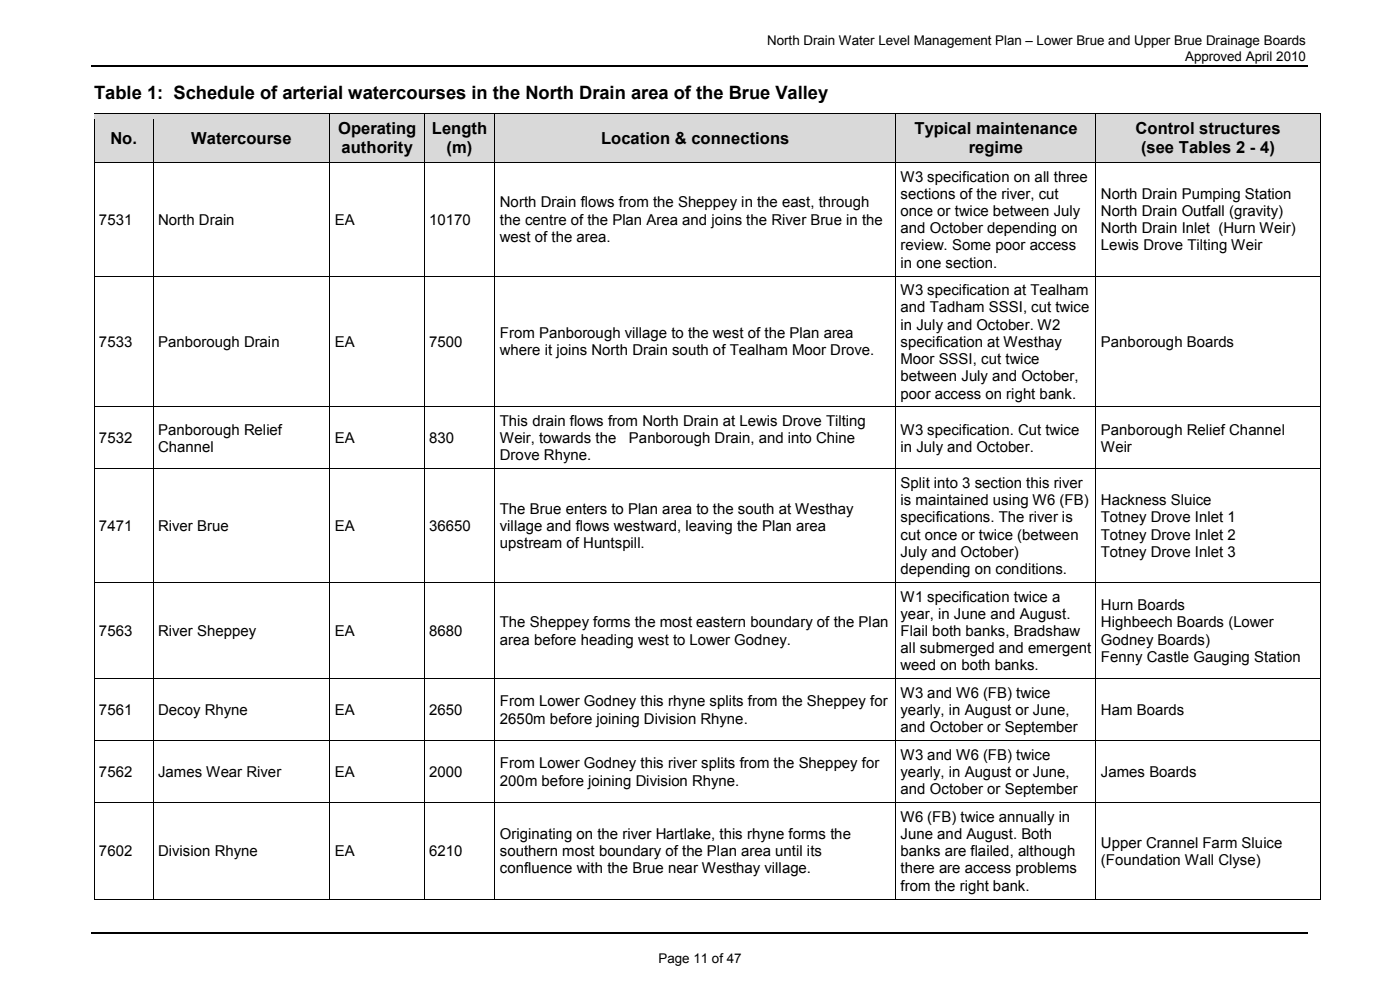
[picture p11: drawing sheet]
<svg xmlns="http://www.w3.org/2000/svg" width="297mm" height="210mm" viewBox="0 0 297 210" stroke-linecap="round" stroke-linejoin="round" font-family="sans-serif">
<defs><g id="words">
<text font-size="3.9" x="20" y="21">Table 1: Schedule of arterial watercourses in the North Drain area of the Brue Valley</text>
<g font-size="3.5">
<text x="71.7" y="28.5">Operating</text>
<text x="91.6" y="28.5">Length</text>
<text x="194" y="28.5">Typical maintenance</text>
<text x="240.9" y="28.5">Control structures</text>
<text x="23.4" y="30.5">No.</text>
<text x="40.6" y="30.5">Watercourse</text>
<text x="72.5" y="32.5">authority</text>
<text x="94.7" y="32.5">(m)</text>
<text x="127.5" y="30.5">Location &amp; connections</text>
<text x="205.5" y="32.5">regime</text>
<text x="242.1" y="32.5">(see Tables 2 - 4)</text>
</g>
<g font-size="3.2">
<text x="191.1" y="38.5">W3 specification on all three</text>
<text x="21" y="47.7">7531</text>
<text x="33.5" y="47.7">North Drain</text>
<text x="71" y="47.7">EA</text>
<text x="91" y="47.7">10170</text>
<text x="106" y="47.7">the centre of the Plan Area and joins the River Brue in the</text>
<text x="106" y="44">North Drain flows from the Sheppey in the east, through</text>
<text x="191.1" y="42.2">sections of the river, cut</text>
<text x="191.1" y="45.8">once or twice between July</text>
<text x="233.6" y="42.2">North Drain Pumping Station</text>
<text x="233.6" y="45.8">North Drain Outfall (gravity)</text>
<text x="106" y="51.3">west of the area.</text>
<text x="191.1" y="49.5">and October depending on</text>
<text x="191.1" y="53.1">review. Some poor access</text>
<text x="233.6" y="49.5">North Drain Inlet (Hurn Weir)</text>
<text x="233.6" y="53.1">Lewis Drove Tilting Weir</text>
<text x="191.1" y="56.8">in one section.</text>
<text x="191.1" y="62.6">W3 specification at Tealham</text>
<text x="106" y="71.8">From Panborough village to the west of the Plan area</text>
<text x="191.1" y="66.3">and Tadham SSSI, cut twice</text>
<text x="191.1" y="69.9">in July and October. W2</text>
<text x="21" y="73.6">7533</text>
<text x="33.5" y="73.6">Panborough Drain</text>
<text x="71" y="73.6">EA</text>
<text x="91" y="73.6">7500</text>
<text x="106" y="75.4">where it joins North Drain south of Tealham Moor Drove.</text>
<text x="191.1" y="73.6">specification at Westhay</text>
<text x="191.1" y="77.2">Moor SSSI, cut twice</text>
<text x="233.6" y="73.6">Panborough Boards</text>
<text x="191.1" y="80.9">between July and October,</text>
<text x="191.1" y="84.5">poor access on right bank.</text>
<text x="21" y="94">7532</text>
<text x="33.5" y="92.2">Panborough Relief</text>
<text x="33.5" y="95.8">Channel</text>
<text x="71" y="94">EA</text>
<text x="91" y="94">830</text>
<text x="106" y="90.3">This drain flows from North Drain at Lewis Drove Tilting</text>
<text x="106" y="94">Weir, towards the</text>
<text x="133.4" y="94">Panborough Drain, and into Chine</text>
<text x="191.1" y="92.2">W3 specification. Cut twice</text>
<text x="191.1" y="95.8">in July and October.</text>
<text x="233.6" y="92.2">Panborough Relief Channel</text>
<text x="233.6" y="95.8">Weir</text>
<text x="106" y="97.7">Drove Rhyne.</text>
<text x="191.1" y="103.5">Split into 3 section this river</text>
<text x="191.1" y="107.1">is maintained using W6 (FB)</text>
<text x="233.6" y="107.1">Hackness Sluice</text>
<text x="21" y="112.6">7471</text>
<text x="33.5" y="112.6">River Brue</text>
<text x="71" y="112.6">EA</text>
<text x="91" y="112.6">36650</text>
<text x="106" y="109">The Brue enters to Plan area to the south at Westhay</text>
<text x="106" y="112.6">village and flows westward, leaving the Plan area</text>
<text x="191.1" y="110.8">specifications. The river is</text>
<text x="233.6" y="110.8">Totney Drove Inlet 1</text>
<text x="106" y="116.3">upstream of Huntspill.</text>
<text x="191.1" y="114.5">cut once or twice (between</text>
<text x="191.1" y="118.1">July and October)</text>
<text x="233.6" y="114.5">Totney Drove Inlet 2</text>
<text x="233.6" y="118.1">Totney Drove Inlet 3</text>
<text x="191.1" y="121.8">depending on conditions.</text>
<text x="191.1" y="127.6">W1 specification twice a</text>
<text x="191.1" y="131.2">year, in June and August.</text>
<text x="233.6" y="129.4">Hurn Boards</text>
<text x="21" y="134.9">7563</text>
<text x="33.5" y="134.9">River Sheppey</text>
<text x="71" y="134.9">EA</text>
<text x="91" y="134.9">8680</text>
<text x="106" y="133.1">The Sheppey forms the most eastern boundary of the Plan</text>
<text x="106" y="136.7">area before heading west to Lower Godney.</text>
<text x="191.1" y="134.9">Flail both banks, Bradshaw</text>
<text x="233.6" y="133.1">Highbeech Boards (Lower</text>
<text x="233.6" y="136.7">Godney Boards)</text>
<text x="191.1" y="138.6">all submerged and emergent</text>
<text x="191.1" y="142.2">weed on both banks.</text>
<text x="233.6" y="140.4">Fenny Castle Gauging Station</text>
<text x="106" y="149.9">From Lower Godney this rhyne splits from the Sheppey for</text>
<text x="191.1" y="148">W3 and W6 (FB) twice</text>
<text x="21" y="151.7">7561</text>
<text x="33.5" y="151.7">Decoy Rhyne</text>
<text x="71" y="151.7">EA</text>
<text x="91" y="151.7">2650</text>
<text x="106" y="153.5">2650m before joining Division Rhyne.</text>
<text x="191.1" y="151.7">yearly, in August or June,</text>
<text x="191.1" y="155.3">and October or September</text>
<text x="233.6" y="151.7">Ham Boards</text>
<text x="191.1" y="161.2">W3 and W6 (FB) twice</text>
<text x="21" y="164.8">7562</text>
<text x="33.5" y="164.8">James Wear River</text>
<text x="71" y="164.8">EA</text>
<text x="91" y="164.8">2000</text>
<text x="106" y="163">From Lower Godney this river splits from the Sheppey for</text>
<text x="106" y="166.7">200m before joining Division Rhyne.</text>
<text x="191.1" y="164.8">yearly, in August or June,</text>
<text x="233.6" y="164.8">James Boards</text>
<text x="191.1" y="168.5">and October or September</text>
<text x="106" y="178">Originating on the river Hartlake, this rhyne forms the</text>
<text x="191.1" y="174.3">W6 (FB) twice annually in</text>
<text x="191.1" y="178">June and August. Both</text>
<text x="233.6" y="179.8">Upper Crannel Farm Sluice</text>
<text x="21" y="181.6">7602</text>
<text x="33.5" y="181.6">Division Rhyne</text>
<text x="71" y="181.6">EA</text>
<text x="91" y="181.6">6210</text>
<text x="106" y="181.6">southern most boundary of the Plan area until its</text>
<text x="106" y="185.3">confluence with the Brue near Westhay village.</text>
<text x="191.1" y="181.6">banks are flailed, although</text>
<text x="191.1" y="185.3">there are access problems</text>
<text x="233.6" y="183.4">(Foundation Wall Clyse)</text>
<text x="191.1" y="188.9">from the right bank.</text>
</g>
<g font-size="2.8">
<text x="162.8" y="9.6">North Drain Water Level Management Plan – Lower Brue and Upper Brue Drainage Boards</text>
<text x="251.4" y="12.9">Approved April 2010</text>
<text x="139.7" y="204.3">Page 11 of 47</text>
</g>
</g></defs>
<path d="M19.5 14h258M19.5 198h258" fill="none" stroke="#000" stroke-width=".34"/>
<g fill="#d9d9d9">
<path d="M20.1 24.3h12.3v10.1h-12.3z"/>
<path d="M21 27.3h10.5v4h-10.5z"/>
<path d="M32.6 24.3h37.3v10.1h-37.3z"/>
<path d="M33.5 27.3h35.5v4h-35.5z"/>
<path d="M70.1 24.3h19.8v10.1h-19.8z"/>
<path d="M71 25.3h18v4h-18z"/>
<path d="M71 29.3h18v4.1h-18z"/>
<path d="M90.1 24.3h14.8v10.1h-14.8z"/>
<path d="M91 25.3h13v4h-13z"/>
<path d="M91 29.3h13v4.1h-13z"/>
<path d="M105.1 24.3h84.8v10.1h-84.8z"/>
<path d="M106 27.3h83v4h-83z"/>
<path d="M190.1 24.3h42.4v10.1h-42.4z"/>
<path d="M191.1 25.3h40.4v4h-40.4z"/>
<path d="M191.1 29.3h40.4v4.1h-40.4z"/>
<path d="M232.6 24.3h47.4v10.1h-47.4z"/>
<path d="M233.6 25.3h45.4v4h-45.4z"/>
<path d="M233.6 29.3h45.4v4.1h-45.4z"/>
</g>
<path d="M19.9 24.1h.2v1.2h-.2zM19.9 24.1h.2v.2h-.2z" fill="#000"/>
<path d="M20.1 24.2h12.3" fill="none" stroke="#000" stroke-width=".21"/>
<path d="M20.1 24.3h12.3v1h-12.3z" fill="#d9d9d9"/>
<path d="M32.4 24.3h.2v1h-.2zM32.4 24.1h.2v.2h-.2z" fill="#000"/>
<path d="M32.6 24.2h37.3" fill="none" stroke="#000" stroke-width=".21"/>
<path d="M32.6 24.3h37.3v1h-37.3z" fill="#d9d9d9"/>
<path d="M69.9 24.3h.2v1h-.2zM69.9 24.1h.2v.2h-.2z" fill="#000"/>
<path d="M70.1 24.2h19.8" fill="none" stroke="#000" stroke-width=".21"/>
<path d="M70.1 24.3h19.8v1h-19.8z" fill="#d9d9d9"/>
<path d="M89.9 24.3h.2v1h-.2zM89.9 24.1h.2v.2h-.2z" fill="#000"/>
<path d="M90.1 24.2h14.8" fill="none" stroke="#000" stroke-width=".21"/>
<path d="M90.1 24.3h14.8v1h-14.8z" fill="#d9d9d9"/>
<path d="M104.9 24.3h.2v1h-.2zM104.9 24.1h.2v.2h-.2z" fill="#000"/>
<path d="M105.1 24.2h84.8" fill="none" stroke="#000" stroke-width=".21"/>
<path d="M105.1 24.3h84.8v1h-84.8z" fill="#d9d9d9"/>
<path d="M189.9 24.3h.2v1h-.2zM189.9 24.1h.2v.2h-.2z" fill="#000"/>
<path d="M190.1 24.2h42.3" fill="none" stroke="#000" stroke-width=".21"/>
<path d="M190.1 24.3h42.3v1h-42.3z" fill="#d9d9d9"/>
<path d="M232.4 24.3h.2v1h-.2zM232.4 24.1h.2v.2h-.2z" fill="#000"/>
<path d="M232.6 24.2h47.4" fill="none" stroke="#000" stroke-width=".21"/>
<path d="M232.6 24.3h47.4v1h-47.4z" fill="#d9d9d9"/>
<path d="M280 24.1h.1v1.2h-.1zM280 24.1h.1v.2h-.1z" fill="#000"/>
<path d="M20 33.4h12.5v1h-12.5z" fill="#d9d9d9"/>
<path d="M20 25.3v9.1" fill="none" stroke="#000" stroke-width=".21"/>
<path d="M32.5 33.4h37.5v1h-37.5z" fill="#d9d9d9"/>
<path d="M32.5 25.3v9.1" fill="none" stroke="#000" stroke-width=".21"/>
<path d="M70 33.4h20v1h-20z" fill="#d9d9d9"/>
<path d="M70 25.3v9.1" fill="none" stroke="#000" stroke-width=".21"/>
<path d="M90 33.4h15v1h-15z" fill="#d9d9d9"/>
<path d="M90 25.3v9.1" fill="none" stroke="#000" stroke-width=".21"/>
<path d="M105 33.4h85v1h-85z" fill="#d9d9d9"/>
<path d="M105 25.3v9.1" fill="none" stroke="#000" stroke-width=".21"/>
<path d="M190 33.4h42.5v1h-42.5z" fill="#d9d9d9"/>
<path d="M190 25.3v9.1" fill="none" stroke="#000" stroke-width=".21"/>
<path d="M232.5 33.4h47.5v1h-47.5z" fill="#d9d9d9"/>
<g fill="none" stroke="#000" stroke-width=".21">
<path d="M20 35.6v22.9M20.1 34.5h12.3M32.5 35.6v22.9M32.6 34.5h37.3M70 35.6v22.9M70.1 34.5h19.8M90 35.6v22.9M90.1 34.5h14.8M105 35.6v22.9M105.1 34.5h84.8M190 35.6v22.9M190.1 34.5h42.3"/>
<path d="M232.5 25.3v9.1M232.5 35.6v22.9M232.6 34.5h47.4M280 25.3v9.1M280 35.6v22.9M20 59.6v26.6M20.1 58.5h12.3M32.5 59.6v26.6M32.6 58.5h37.3M70 59.6v26.6M70.1 58.5h19.8M90 59.6v26.6"/>
<path d="M90.1 58.5h14.8M105 59.6v26.6M105.1 58.5h84.8M190 59.6v26.6M190.1 58.5h42.3M232.5 59.6v26.6M232.6 58.5h47.4M280 59.6v26.6M20 87.4v12M20.1 86.3h12.3M20.1 99.4h12.3M32.5 87.4v12"/>
<path d="M32.6 86.3h37.3M32.6 99.4h37.3M70 87.4v12M70.1 86.3h19.8M70.1 99.4h19.8M90 87.4v12M90.1 86.3h14.8M90.1 99.4h14.8M105 87.4v12M105.1 86.3h84.8M105.1 99.4h84.8M190 87.4v12"/>
<path d="M190.1 86.3h42.3M190.1 99.4h42.3M232.5 87.4v12M232.6 86.3h47.4M232.6 99.4h47.4M280 87.4v12M20 100.5v22.9M32.5 100.5v22.9M70 100.5v22.9M90 100.5v22.9M105 100.5v22.9M190 100.5v22.9"/>
<path d="M232.5 100.5v22.9M280 100.5v22.9M20 124.6v19.3M20.1 123.5h12.3M32.5 124.6v19.3M32.6 123.5h37.3M70 124.6v19.3M70.1 123.5h19.8M90 124.6v19.3M90.1 123.5h14.8M105 124.6v19.3M105.1 123.5h84.8"/>
<path d="M190 124.6v19.3M190.1 123.5h42.3M232.5 124.6v19.3M232.6 123.5h47.4M280 124.6v19.3M20 145.1v11.9M20 158.2v12M20.1 144h12.3M20.1 157.1h12.3M32.5 145.1v11.9M32.5 158.2v12M32.6 144h37.3"/>
<path d="M32.6 157.1h37.3M70 145.1v11.9M70 158.2v12M70.1 144h19.8M70.1 157.1h19.8M90 145.1v11.9M90 158.2v12M90.1 144h14.8M90.1 157.1h14.8M105 145.1v11.9M105 158.2v12M105.1 144h84.8"/>
<path d="M105.1 157.1h84.8M190 145.1v11.9M190 158.2v12M190.1 144h42.3M190.1 157.1h42.3M232.5 145.1v11.9M232.5 158.2v12M232.6 144h47.4M232.6 157.1h47.4M280 145.1v11.9M280 158.2v12M20 171.4v19.2"/>
<path d="M20.1 170.3h12.3M32.5 171.4v19.2M32.6 170.3h37.3M70 171.4v19.2M70.1 170.3h19.8M90 171.4v19.2M90.1 170.3h14.8M105 171.4v19.2M105.1 170.3h84.8M190 171.4v19.2M190.1 170.3h42.3M232.5 171.4v19.2"/>
<path d="M232.6 170.3h47.4M280 171.4v19.2M20.1 190.7h12.3M32.6 190.7h37.3M70.1 190.7h19.8M90.1 190.7h14.8M105.1 190.7h84.8M190.1 190.7h42.3M232.6 190.7h47.4"/>
</g>
<g fill="#000">
<path d="M19.9 34.4h.2v1.2h-.2zM32.4 34.4h.2v1.2h-.2zM69.9 34.4h.2v1.2h-.2zM89.9 34.4h.2v1.2h-.2zM104.9 34.4h.2v1.2h-.2zM189.9 34.4h.2v1.2h-.2zM232.4 34.4h.2v1.2h-.2zM280 34.4h.1v1.2h-.1zM19.9 58.5h.2v1.1h-.2zM32.4 58.5h.2v1.1h-.2zM69.9 58.5h.2v1.1h-.2zM89.9 58.5h.2v1.1h-.2z"/>
<path d="M104.9 58.5h.2v1.1h-.2zM189.9 58.5h.2v1.1h-.2zM232.4 58.5h.2v1.1h-.2zM280 58.5h.1v1.1h-.1zM19.9 86.2h.2v1.2h-.2zM19.9 99.4h.2v1.1h-.2zM32.4 86.2h.2v1.2h-.2zM32.4 99.4h.2v1.1h-.2zM69.9 86.2h.2v1.2h-.2zM69.9 99.4h.2v1.1h-.2zM89.9 86.2h.2v1.2h-.2zM89.9 99.4h.2v1.1h-.2z"/>
<path d="M104.9 86.2h.2v1.2h-.2zM104.9 99.4h.2v1.1h-.2zM189.9 86.2h.2v1.2h-.2zM189.9 99.4h.2v1.1h-.2zM232.4 86.2h.2v1.2h-.2zM232.4 99.4h.2v1.1h-.2zM280 86.2h.1v1.2h-.1zM280 99.4h.1v1.1h-.1zM19.9 123.4h.2v1.2h-.2zM32.4 123.4h.2v1.2h-.2zM69.9 123.4h.2v1.2h-.2zM89.9 123.4h.2v1.2h-.2z"/>
<path d="M104.9 123.4h.2v1.2h-.2zM189.9 123.4h.2v1.2h-.2zM232.4 123.4h.2v1.2h-.2zM280 123.4h.1v1.2h-.1zM19.9 143.9h.2v1.2h-.2zM19.9 157h.2v1.2h-.2zM32.4 143.9h.2v1.2h-.2zM32.4 157h.2v1.2h-.2zM69.9 143.9h.2v1.2h-.2zM69.9 157h.2v1.2h-.2zM89.9 143.9h.2v1.2h-.2zM89.9 157h.2v1.2h-.2z"/>
<path d="M104.9 143.9h.2v1.2h-.2zM104.9 157h.2v1.2h-.2zM189.9 143.9h.2v1.2h-.2zM189.9 157h.2v1.2h-.2zM232.4 143.9h.2v1.2h-.2zM232.4 157h.2v1.2h-.2zM280 143.9h.1v1.2h-.1zM280 157h.1v1.2h-.1zM19.9 170.2h.2v1.2h-.2zM32.4 170.2h.2v1.2h-.2zM69.9 170.2h.2v1.2h-.2zM89.9 170.2h.2v1.2h-.2z"/>
<path d="M104.9 170.2h.2v1.2h-.2zM189.9 170.2h.2v1.2h-.2zM232.4 170.2h.2v1.2h-.2zM280 170.2h.1v1.2h-.1zM19.9 190.6h.2v.2h-.2zM32.4 190.6h.2v.2h-.2zM69.9 190.6h.2v.2h-.2zM89.9 190.6h.2v.2h-.2zM104.9 190.6h.2v.2h-.2zM189.9 190.6h.2v.2h-.2zM232.4 190.6h.2v.2h-.2zM280 190.6h.1v.2h-.1z"/>
</g>
<use href="#words"/>
</svg>
